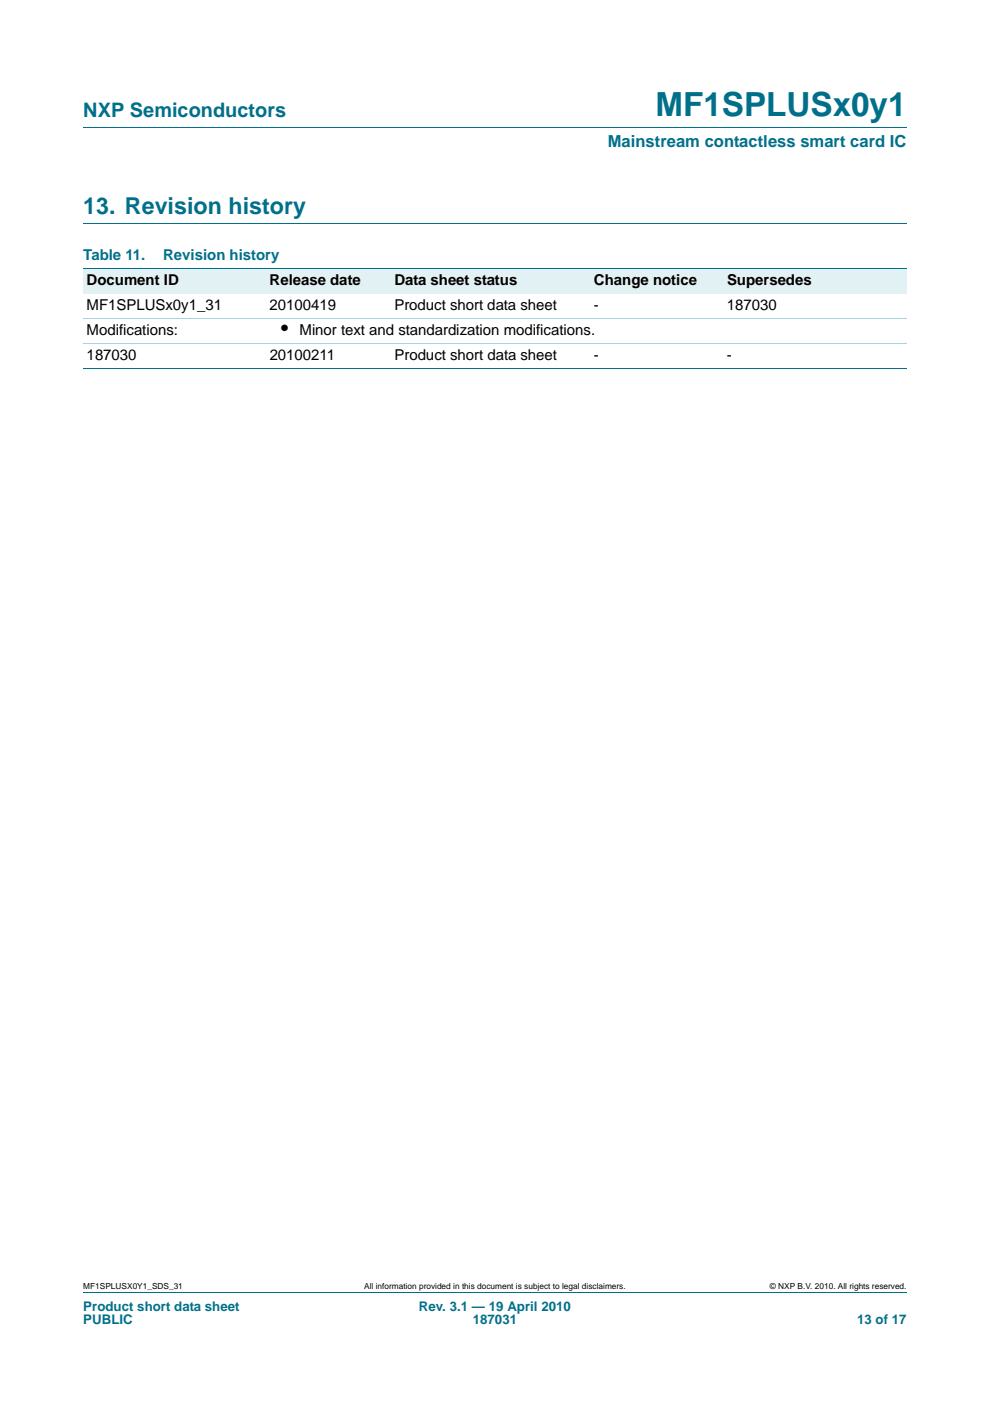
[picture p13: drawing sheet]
<svg xmlns="http://www.w3.org/2000/svg" width="210mm" height="297mm" viewBox="0 0 210 297" stroke-linecap="round" stroke-linejoin="round" font-family="sans-serif">
<defs><g id="words">
<text font-size="7" fill="#00708a" x="139" y="24.6">MF1SPLUSx0y1</text>
<text font-size="4.9" fill="#00708a" x="17.7" y="45.4">13. Revision history</text>
<text font-size="4.2" fill="#00708a" x="17.7" y="24.9">NXP Semiconductors</text>
<text font-size="4.2" x="59.6" y="71.1">•</text>
<text font-size="3.5" fill="#00708a" x="128.9" y="31.1">Mainstream contactless smart card IC</text>
<g font-size="3.2" fill="#00708a">
<text x="17.7" y="55.2">Table 11.</text>
<text x="34.6" y="55.2">Revision history</text>
</g>
<g font-size="3.2">
<text x="18.4" y="60.5">Document ID</text>
<text x="18.4" y="65.8">MF1SPLUSx0y1_31</text>
<text x="57.2" y="65.8">20100419</text>
<text x="57.2" y="60.5">Release date</text>
<text x="83.6" y="65.8">Product short data sheet</text>
<text x="83.7" y="60.5">Data sheet status</text>
<text x="126" y="65.8">-</text>
<text x="126" y="60.5">Change notice</text>
<text x="154.2" y="65.8">187030</text>
<text x="154.2" y="60.5">Supersedes</text>
<text x="18.4" y="71.1">Modifications:</text>
<text x="63.5" y="71.1">Minor text and standardization modifications.</text>
<text x="18.4" y="76.4">187030</text>
<text x="57.2" y="76.4">20100211</text>
<text x="83.7" y="76.4">Product short data sheet</text>
<text x="126" y="76.4">-</text>
<text x="154.2" y="76.4">-</text>
</g>
<g font-size="2.8" fill="#00708a">
<text x="17.7" y="277.9">Product short data sheet</text>
<text x="17.7" y="280.8">PUBLIC</text>
<text x="88.9" y="277.9">Rev. 3.1 — 19 April 2010</text>
<text x="100.3" y="280.8">187031</text>
<text x="181.8" y="280.8">13 of 17</text>
</g>
<g font-size="1.8">
<text x="17.7" y="273.3">MF1SPLUSX0Y1_SDS_31</text>
<text x="77.2" y="273.3">All information provided in this document is subject to legal disclaimers.</text>
<text x="163.3" y="273.3">© NXP B.V. 2010. All rights reserved.</text>
</g>
</g></defs>
<path d="M17.7 27h174.6M17.7 47.4h174.6M17.7 273.9h174.6" fill="none" stroke="#00708a" stroke-width=".21"/>
<g fill="#e2f1f4">
<path d="M17.7 57h38.8v5.3h-38.8z"/>
<path d="M56.5 57h26.4v5.3h-26.4z"/>
<path d="M82.9 57h42.4v5.3h-42.4z"/>
<path d="M125.3 57h28.2v5.3h-28.2z"/>
<path d="M153.5 57h38.8v5.3h-38.8z"/>
</g>
<path d="M17.7 57h174.6M17.7 78.1h174.6" fill="none" stroke="#00708a" stroke-width=".21"/>
<path d="M17.7 67.5h174.6M17.7 72.8h174.6" fill="none" stroke="#a5d5dc" stroke-width=".21"/>
<use href="#words"/>
</svg>
